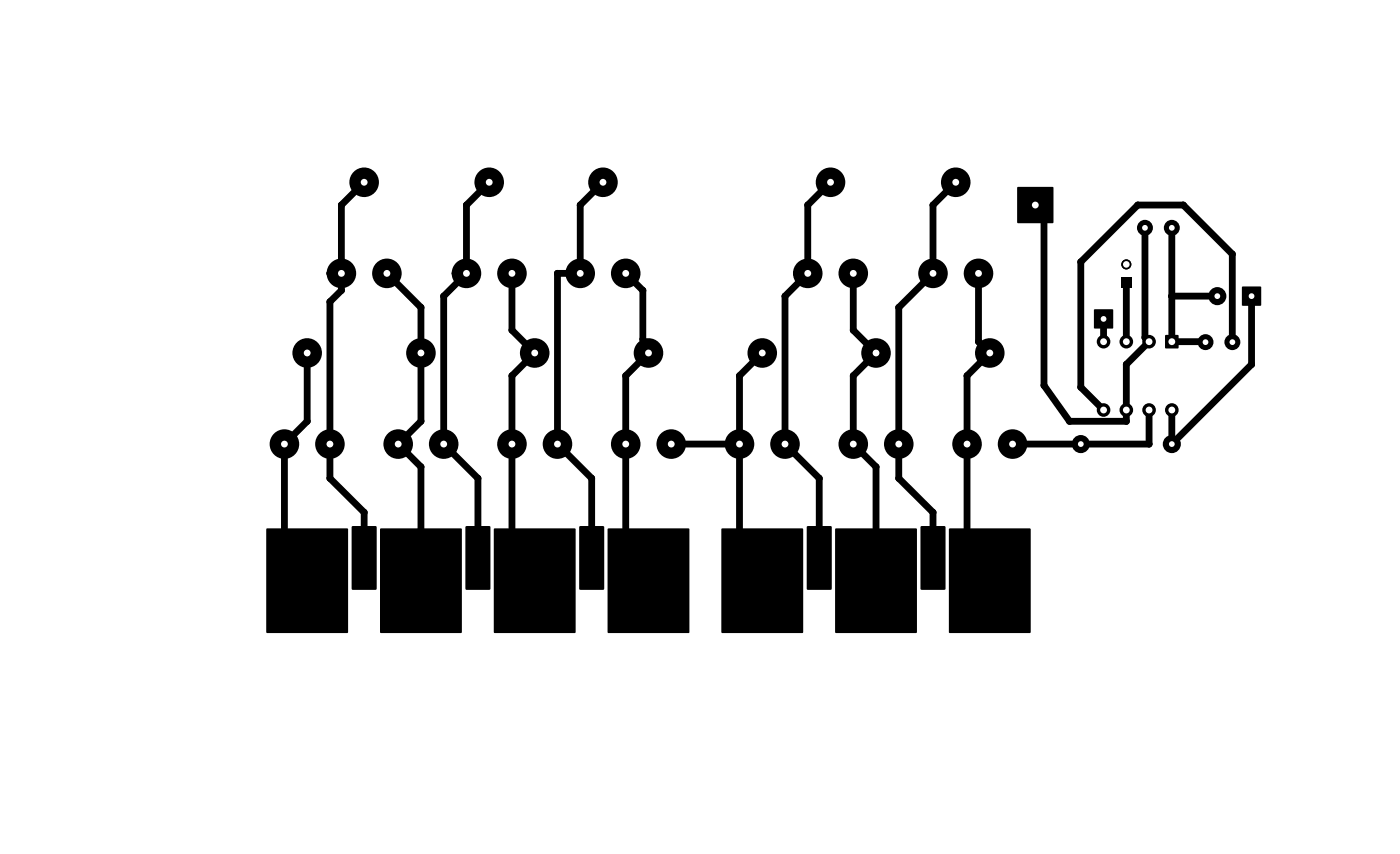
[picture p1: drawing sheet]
<svg xmlns="http://www.w3.org/2000/svg" width="156mm" height="95mm" viewBox="0 0 156 95" stroke-linecap="round" stroke-linejoin="round" font-family="sans-serif">
<path d="M29.8 59.1h8.9v11.4h-8.9zM39.4 58.8h2.5v6.9h-2.5zM42.5 59.1h8.9v11.4h-8.9zM52.1 58.8h2.5v6.9h-2.5zM55.2 59.1h8.9v11.4h-8.9zM64.8 58.8h2.5v6.9h-2.5zM67.9 59.1h8.9v11.4h-8.9zM80.6 59.1h8.9v11.4h-8.9zM90.2 58.8h2.5v6.9h-2.5zM93.3 59.1h8.9v11.4h-8.9zM102.9 58.8h2.5v6.9h-2.5zM106 59.1h8.9v11.4h-8.9z" fill="#000"/>
<g fill="#000">
<path d="M113.6 20.9h4v4h-4z" fill-rule="evenodd"/>
<path d="M122.1 34.5h2.1v2.1h-2z" fill-rule="evenodd"/>
<path d="M125.2 30.9h1.1v1.1h-1.1z" fill-rule="evenodd"/>
<path d="M125.2 30.9h1.1v1.1h-1.1z" fill-rule="evenodd"/>
<path d="M130.1 37.4h1.4v1.4h-1.4z" fill-rule="evenodd"/>
<path d="M138.7 32h2l.1 2-2.1 .1z" fill-rule="evenodd"/>
<path d="M29.7 59h9.1v11.6h-9.1z" fill-rule="evenodd"/>
<path d="M39.3 58.7h2.6h.1v7v.1h-2.6l-.1-.1z" fill-rule="evenodd"/>
<path d="M42.4 59h9.1v11.6h-9.1z" fill-rule="evenodd"/>
<path d="M52 58.7h2.6h.1v7v.1h-2.6l-.1-.1z" fill-rule="evenodd"/>
<path d="M55.1 59h9.1v11.6h-9.1z" fill-rule="evenodd"/>
<path d="M64.7 58.7h2.6h.1v7v.1h-2.6l-.1-.1z" fill-rule="evenodd"/>
<path d="M67.8 59h9.1v11.6h-9.1z" fill-rule="evenodd"/>
<path d="M80.5 59h9.1v11.6h-9.1z" fill-rule="evenodd"/>
<path d="M90.1 58.7h2.6h.1v7v.1h-2.6l-.1-.1z" fill-rule="evenodd"/>
<path d="M93.2 59h9.1v11.6h-9.1z" fill-rule="evenodd"/>
<path d="M102.8 58.7h2.6h.1v7v.1h-2.6l-.1-.1z" fill-rule="evenodd"/>
<path d="M105.9 59h9.1v11.6h-9.1z" fill-rule="evenodd"/>
<circle cx="34.3" cy="39.4" r="1.65"/>
<circle cx="36.8" cy="30.5" r=".38"/>
<circle cx="36.8" cy="33.7" r=".38"/>
<circle cx="38.1" cy="30.5" r="1.65"/>
<circle cx="38.1" cy="22.9" r=".38"/>
<circle cx="38.1" cy="32.4" r=".38"/>
<circle cx="38.1" cy="31.7" r=".38"/>
<circle cx="40.6" cy="20.3" r="1.65"/>
<circle cx="43.2" cy="30.5" r="1.65"/>
<circle cx="47" cy="39.4" r="1.65"/>
<circle cx="47" cy="34.3" r=".38"/>
<circle cx="49.5" cy="33" r=".38"/>
<circle cx="50.8" cy="30.5" r=".38"/>
<circle cx="51.4" cy="31.1" r=".38"/>
<circle cx="52.1" cy="30.5" r="1.65"/>
<circle cx="52.1" cy="22.9" r=".38"/>
<circle cx="54.6" cy="20.3" r="1.65"/>
<circle cx="57.1" cy="30.5" r="1.65"/>
<circle cx="57.1" cy="36.8" r=".38"/>
<circle cx="59.7" cy="39.4" r="1.65"/>
<circle cx="62.2" cy="30.5" r=".38"/>
<circle cx="64.8" cy="30.5" r="1.65"/>
<circle cx="64.8" cy="22.9" r=".38"/>
<circle cx="67.3" cy="20.3" r="1.65"/>
<circle cx="69.8" cy="30.5" r="1.65"/>
<circle cx="71.8" cy="32.4" r=".38"/>
<circle cx="71.8" cy="37.8" r=".38"/>
<circle cx="72.4" cy="39.4" r="1.65"/>
<circle cx="85.1" cy="39.4" r="1.65"/>
<circle cx="87.6" cy="33" r=".38"/>
<circle cx="88.9" cy="30.5" r=".38"/>
<circle cx="89.5" cy="31.1" r=".38"/>
<circle cx="90.2" cy="30.5" r="1.65"/>
<circle cx="90.2" cy="22.9" r=".38"/>
<circle cx="92.7" cy="20.3" r="1.65"/>
<circle cx="95.2" cy="30.5" r="1.65"/>
<circle cx="95.2" cy="36.8" r=".38"/>
<circle cx="97.8" cy="39.4" r="1.65"/>
<circle cx="100.3" cy="34.3" r=".38"/>
<circle cx="104.1" cy="30.5" r="1.65"/>
<circle cx="104.1" cy="22.9" r=".38"/>
<circle cx="106.7" cy="20.3" r="1.65"/>
<circle cx="109.2" cy="30.5" r="1.65"/>
<circle cx="109.2" cy="38.1" r=".38"/>
<circle cx="110.5" cy="39.4" r="1.65"/>
<circle cx="116.5" cy="23.8" r=".38"/>
<circle cx="120.6" cy="29.2" r=".38"/>
<circle cx="123.2" cy="38.1" r=".76"/>
<circle cx="125.7" cy="29.5" r=".56"/>
<circle cx="125.7" cy="38.1" r=".76"/>
<circle cx="127" cy="22.9" r=".38"/>
<circle cx="127.8" cy="25.4" r=".89"/>
<circle cx="127.8" cy="37.6" r=".38"/>
<circle cx="128.3" cy="38.1" r=".76"/>
<circle cx="130.8" cy="25.4" r=".89"/>
<circle cx="130.8" cy="33" r=".38"/>
<circle cx="132.1" cy="22.9" r=".38"/>
<circle cx="134.5" cy="38.1" r=".38"/>
<circle cx="134.6" cy="38.2" r=".89"/>
<circle cx="135.9" cy="33" r="1.01"/>
<circle cx="137.6" cy="38.1" r=".38"/>
<circle cx="137.6" cy="28.3" r=".38"/>
<circle cx="137.6" cy="38.2" r=".89"/>
<circle cx="31.7" cy="49.5" r="1.65"/>
<circle cx="34.3" cy="47" r=".38"/>
<circle cx="36.8" cy="49.5" r="1.65"/>
<circle cx="36.8" cy="53.3" r=".38"/>
<circle cx="40.6" cy="57.1" r=".38"/>
<circle cx="44.4" cy="49.5" r="1.65"/>
<circle cx="47" cy="52.1" r=".38"/>
<circle cx="47" cy="47" r=".38"/>
<circle cx="49.5" cy="49.5" r="1.65"/>
<circle cx="53.3" cy="53.3" r=".38"/>
<circle cx="57.1" cy="49.5" r="1.65"/>
<circle cx="57.1" cy="41.9" r=".38"/>
<circle cx="62.2" cy="49.5" r="1.65"/>
<circle cx="66" cy="53.3" r=".38"/>
<circle cx="69.8" cy="49.5" r="1.65"/>
<circle cx="69.8" cy="41.9" r=".38"/>
<circle cx="74.9" cy="49.5" r="1.65"/>
<circle cx="82.3" cy="49.5" r=".38"/>
<circle cx="82.5" cy="49.5" r="1.65"/>
<circle cx="82.5" cy="49.3" r=".38"/>
<circle cx="82.5" cy="50" r=".38"/>
<circle cx="82.5" cy="41.9" r=".38"/>
<circle cx="82.5" cy="49.8" r=".38"/>
<circle cx="82.6" cy="49.8" r=".12"/>
<circle cx="82.6" cy="49.9" r=".38"/>
<circle cx="82.6" cy="49.9" r=".12"/>
<circle cx="82.8" cy="49.8" r=".12"/>
<circle cx="87.6" cy="49.5" r="1.65"/>
<circle cx="91.4" cy="53.3" r=".38"/>
<circle cx="95.2" cy="49.5" r="1.65"/>
<circle cx="95.2" cy="41.9" r=".38"/>
<circle cx="97.8" cy="52.1" r=".38"/>
<circle cx="100.3" cy="49.5" r="1.65"/>
<circle cx="100.3" cy="53.3" r=".38"/>
<circle cx="104.1" cy="57.1" r=".38"/>
<circle cx="107.9" cy="49.5" r="1.65"/>
<circle cx="107.9" cy="41.9" r=".38"/>
<circle cx="113" cy="49.5" r="1.65"/>
<circle cx="116.5" cy="43" r=".38"/>
<circle cx="119.4" cy="47" r=".38"/>
<circle cx="120.6" cy="49.5" r="1.01"/>
<circle cx="120.6" cy="43.2" r=".38"/>
<circle cx="123.2" cy="45.7" r=".76"/>
<circle cx="125.7" cy="45.7" r=".76"/>
<circle cx="125.7" cy="47" r=".38"/>
<circle cx="125.7" cy="40.6" r=".38"/>
<circle cx="128.3" cy="45.7" r=".76"/>
<circle cx="128.3" cy="49.5" r=".38"/>
<circle cx="130.8" cy="49.5" r="1.01"/>
<circle cx="130.8" cy="49.5" r=".89"/>
<circle cx="130.8" cy="45.7" r=".76"/>
<circle cx="139.7" cy="40.6" r=".38"/>
<circle cx="31.7" cy="62.2" r=".38"/>
<circle cx="40.6" cy="60.3" r=".38"/>
<circle cx="40.8" cy="60.5" r=".38"/>
<circle cx="57.1" cy="62.2" r=".38"/>
<circle cx="69.8" cy="62.2" r=".38"/>
<circle cx="82.5" cy="62.2" r=".38"/>
<circle cx="104.1" cy="61.2" r=".38"/>
<circle cx="104.7" cy="61.7" r=".38"/>
<circle cx="107.9" cy="62" r=".38"/>
<circle cx="108.5" cy="62.6" r=".38"/>
</g>
<g fill="none" stroke="#000" stroke-width=".76">
<path d="M34.3 39.4v7.6l-2.6 2.5v12.7l2.6 2.6M38.1 30.5h-1.3l1.3 1.2M40.6 20.3l-2.5 2.6v9.5l-1.3 1.3v19.6l3.8 3.8v3.2l.2 .2-.2 1.7M43.2 30.5l3.8 3.8v12.7l-2.6 2.5 2.6 2.6v12.7M52.1 30.5h-1.3l.6 .6M52.1 30.5l-2.6 2.5v16.5l3.8 3.8v8.9M54.6 20.3l-2.5 2.6v7.6M57.1 30.5v6.3l2.6 2.6-2.6 2.5v20.3l2.6 2.6M67.3 20.3l-2.5 2.6v7.6h-2.6v19l3.8 3.8v8.9M69.8 30.5l2 1.9v5.4l.6 1.6-2.6 2.5v20.3l2.6 2.6M85.1 39.4l-2.6 2.5v7.9M90.2 30.5h-1.3l.6 .6"/>
<path d="M90.2 30.5l-2.6 2.5v16.5l3.8 3.8v8.9M92.7 20.3l-2.5 2.6v7.6M95.2 30.5v6.3l2.6 2.6-2.6 2.5v7.6l2.6 2.6v12.7M106.7 20.3l-2.6 2.6v7.6l-3.8 3.8v19l3.8 3.8v4.1l.6 .5-.6 .5M109.2 30.5v7.6l1.3 1.3-2.6 2.5v20.1l2.6 2.8M115.6 22.9l.9 .9v19.2l2.9 4h6.3v-6.4l2.6-2.5-.5-.5v-12.2M123.2 35.6v2.5M125.7 31.5v6.6M130.8 25.4v12.7l3.8 .1M130.8 33h5.1M137.6 38.2v-9.9l-5.5-5.4h-5.1l-6.4 6.3v14l2.6 2.5M139.7 33v7.6l-8.9 8.9v-3.8"/>
<path d="M82.5 49.3l-.2 .2h-7.4M82.6 49.9l-.1 .1v12.2l2.6 2.6M128.3 45.7v3.8h-15.3"/>
</g>
<path d="M82.5 49.5l.3 .3M82.5 49.8l.1 .1" fill="none" stroke="#000" stroke-width=".25"/>
<circle cx="130.8" cy="49.5" r=".32" fill="#fff"/>
<circle cx="120.6" cy="49.5" r=".89" fill="#000"/>
<circle cx="120.6" cy="49.5" r=".32" fill="#fff"/>
<path d="M130.2 37.5h1.2v1.2h-1.2z" fill="#000"/>
<circle cx="130.8" cy="38.1" r=".38" fill="#fff"/>
<circle cx="128.3" cy="38.1" r=".63" fill="#000"/>
<circle cx="128.3" cy="38.1" r=".38" fill="#fff"/>
<circle cx="125.7" cy="38.1" r=".63" fill="#000"/>
<circle cx="125.7" cy="38.1" r=".38" fill="#fff"/>
<circle cx="123.2" cy="38.1" r=".63" fill="#000"/>
<circle cx="123.2" cy="38.1" r=".38" fill="#fff"/>
<circle cx="123.2" cy="45.7" r=".63" fill="#000"/>
<circle cx="123.2" cy="45.7" r=".38" fill="#fff"/>
<circle cx="125.7" cy="45.7" r=".63" fill="#000"/>
<circle cx="125.7" cy="45.7" r=".38" fill="#fff"/>
<circle cx="128.3" cy="45.7" r=".63" fill="#000"/>
<circle cx="128.3" cy="45.7" r=".38" fill="#fff"/>
<circle cx="130.8" cy="45.7" r=".63" fill="#000"/>
<circle cx="130.8" cy="45.7" r=".38" fill="#fff"/>
<circle cx="104.1" cy="30.5" r="1.52" fill="#000"/>
<circle cx="104.1" cy="30.5" r=".38" fill="#fff"/>
<circle cx="109.2" cy="30.5" r="1.52" fill="#000"/>
<circle cx="109.2" cy="30.5" r=".38" fill="#fff"/>
<circle cx="106.7" cy="20.3" r="1.52" fill="#000"/>
<circle cx="106.7" cy="20.3" r=".38" fill="#fff"/>
<circle cx="95.2" cy="49.5" r="1.52" fill="#000"/>
<circle cx="95.2" cy="49.5" r=".38" fill="#fff"/>
<circle cx="100.3" cy="49.5" r="1.52" fill="#000"/>
<circle cx="100.3" cy="49.5" r=".38" fill="#fff"/>
<circle cx="97.8" cy="39.4" r="1.52" fill="#000"/>
<circle cx="97.8" cy="39.4" r=".38" fill="#fff"/>
<circle cx="90.2" cy="30.5" r="1.52" fill="#000"/>
<circle cx="90.2" cy="30.5" r=".38" fill="#fff"/>
<circle cx="95.2" cy="30.5" r="1.52" fill="#000"/>
<circle cx="95.2" cy="30.5" r=".38" fill="#fff"/>
<circle cx="92.7" cy="20.3" r="1.52" fill="#000"/>
<circle cx="92.7" cy="20.3" r=".38" fill="#fff"/>
<circle cx="82.5" cy="49.5" r="1.52" fill="#000"/>
<circle cx="82.5" cy="49.5" r=".38" fill="#fff"/>
<circle cx="87.6" cy="49.5" r="1.52" fill="#000"/>
<circle cx="87.6" cy="49.5" r=".38" fill="#fff"/>
<circle cx="85.1" cy="39.4" r="1.52" fill="#000"/>
<circle cx="85.1" cy="39.4" r=".38" fill="#fff"/>
<circle cx="69.8" cy="49.5" r="1.52" fill="#000"/>
<circle cx="69.8" cy="49.5" r=".38" fill="#fff"/>
<circle cx="74.9" cy="49.5" r="1.52" fill="#000"/>
<circle cx="74.9" cy="49.5" r=".38" fill="#fff"/>
<circle cx="72.4" cy="39.4" r="1.52" fill="#000"/>
<circle cx="72.4" cy="39.4" r=".38" fill="#fff"/>
<circle cx="64.8" cy="30.5" r="1.52" fill="#000"/>
<circle cx="64.8" cy="30.5" r=".38" fill="#fff"/>
<circle cx="69.8" cy="30.5" r="1.52" fill="#000"/>
<circle cx="69.8" cy="30.5" r=".38" fill="#fff"/>
<circle cx="67.3" cy="20.3" r="1.52" fill="#000"/>
<circle cx="67.3" cy="20.3" r=".38" fill="#fff"/>
<circle cx="57.1" cy="49.5" r="1.52" fill="#000"/>
<circle cx="57.1" cy="49.5" r=".38" fill="#fff"/>
<circle cx="62.2" cy="49.5" r="1.52" fill="#000"/>
<circle cx="62.2" cy="49.5" r=".38" fill="#fff"/>
<circle cx="59.7" cy="39.4" r="1.52" fill="#000"/>
<circle cx="59.7" cy="39.4" r=".38" fill="#fff"/>
<circle cx="52.1" cy="30.5" r="1.52" fill="#000"/>
<circle cx="52.1" cy="30.5" r=".38" fill="#fff"/>
<circle cx="57.1" cy="30.5" r="1.52" fill="#000"/>
<circle cx="57.1" cy="30.5" r=".38" fill="#fff"/>
<circle cx="54.6" cy="20.3" r="1.52" fill="#000"/>
<circle cx="54.6" cy="20.3" r=".38" fill="#fff"/>
<circle cx="44.4" cy="49.5" r="1.52" fill="#000"/>
<circle cx="44.4" cy="49.5" r=".38" fill="#fff"/>
<circle cx="49.5" cy="49.5" r="1.52" fill="#000"/>
<circle cx="49.5" cy="49.5" r=".38" fill="#fff"/>
<circle cx="47" cy="39.4" r="1.52" fill="#000"/>
<circle cx="47" cy="39.4" r=".38" fill="#fff"/>
<circle cx="38.1" cy="30.5" r="1.52" fill="#000"/>
<circle cx="38.1" cy="30.5" r=".38" fill="#fff"/>
<circle cx="43.2" cy="30.5" r="1.52" fill="#000"/>
<circle cx="43.2" cy="30.5" r=".38" fill="#fff"/>
<circle cx="40.6" cy="20.3" r="1.52" fill="#000"/>
<circle cx="40.6" cy="20.3" r=".38" fill="#fff"/>
<circle cx="31.7" cy="49.5" r="1.52" fill="#000"/>
<circle cx="31.7" cy="49.5" r=".38" fill="#fff"/>
<circle cx="36.8" cy="49.5" r="1.52" fill="#000"/>
<circle cx="36.8" cy="49.5" r=".38" fill="#fff"/>
<circle cx="34.3" cy="39.4" r="1.52" fill="#000"/>
<circle cx="34.3" cy="39.4" r=".38" fill="#fff"/>
<circle cx="107.9" cy="49.5" r="1.52" fill="#000"/>
<circle cx="107.9" cy="49.5" r=".38" fill="#fff"/>
<circle cx="113" cy="49.5" r="1.52" fill="#000"/>
<circle cx="113" cy="49.5" r=".38" fill="#fff"/>
<circle cx="110.5" cy="39.4" r="1.52" fill="#000"/>
<circle cx="110.5" cy="39.4" r=".38" fill="#fff"/>
<path d="M125.2 30.9h1.1v1.1h-1.1z" fill="#000"/>
<circle cx="125.7" cy="29.5" r=".56" fill="#000"/>
<circle cx="125.7" cy="29.5" r=".37" fill="#fff"/>
<circle cx="130.8" cy="25.4" r=".76" fill="#000"/>
<circle cx="130.8" cy="25.4" r=".32" fill="#fff"/>
<circle cx="127.8" cy="25.4" r=".76" fill="#000"/>
<circle cx="127.8" cy="25.4" r=".32" fill="#fff"/>
<circle cx="137.6" cy="38.2" r=".76" fill="#000"/>
<circle cx="137.6" cy="38.2" r=".32" fill="#fff"/>
<circle cx="134.6" cy="38.2" r=".76" fill="#000"/>
<circle cx="134.6" cy="38.2" r=".32" fill="#fff"/>
<path d="M113.7 21h3.8v3.8h-3.8z" fill="#000"/>
<circle cx="115.6" cy="22.9" r=".38" fill="#fff"/>
<g fill="#000">
<path d="M138.8 32.1h1.9v1.9h-1.9zM29.8 59.1h8.9v11.4h-8.9zM39.4 58.8h2.5v6.9h-2.5zM42.5 59.1h8.9v11.4h-8.9zM52.1 58.8h2.5v6.9h-2.5zM55.2 59.1h8.9v11.4h-8.9zM64.8 58.8h2.5v6.9h-2.5zM67.9 59.1h8.9v11.4h-8.9zM80.6 59.1h8.9v11.4h-8.9zM90.2 58.8h2.5v6.9h-2.5zM93.3 59.1h8.9v11.4h-8.9zM102.9 58.8h2.5v6.9h-2.5z"/>
<path d="M106 59.1h8.9v11.4h-8.9z"/>
</g>
<circle cx="139.7" cy="33" r=".32" fill="#fff"/>
<circle cx="135.9" cy="33" r=".89" fill="#000"/>
<circle cx="135.9" cy="33" r=".32" fill="#fff"/>
<path d="M122.2 34.6h1.9v1.9h-1.9z" fill="#000"/>
<circle cx="123.2" cy="35.6" r=".32" fill="#fff"/>
</svg>
